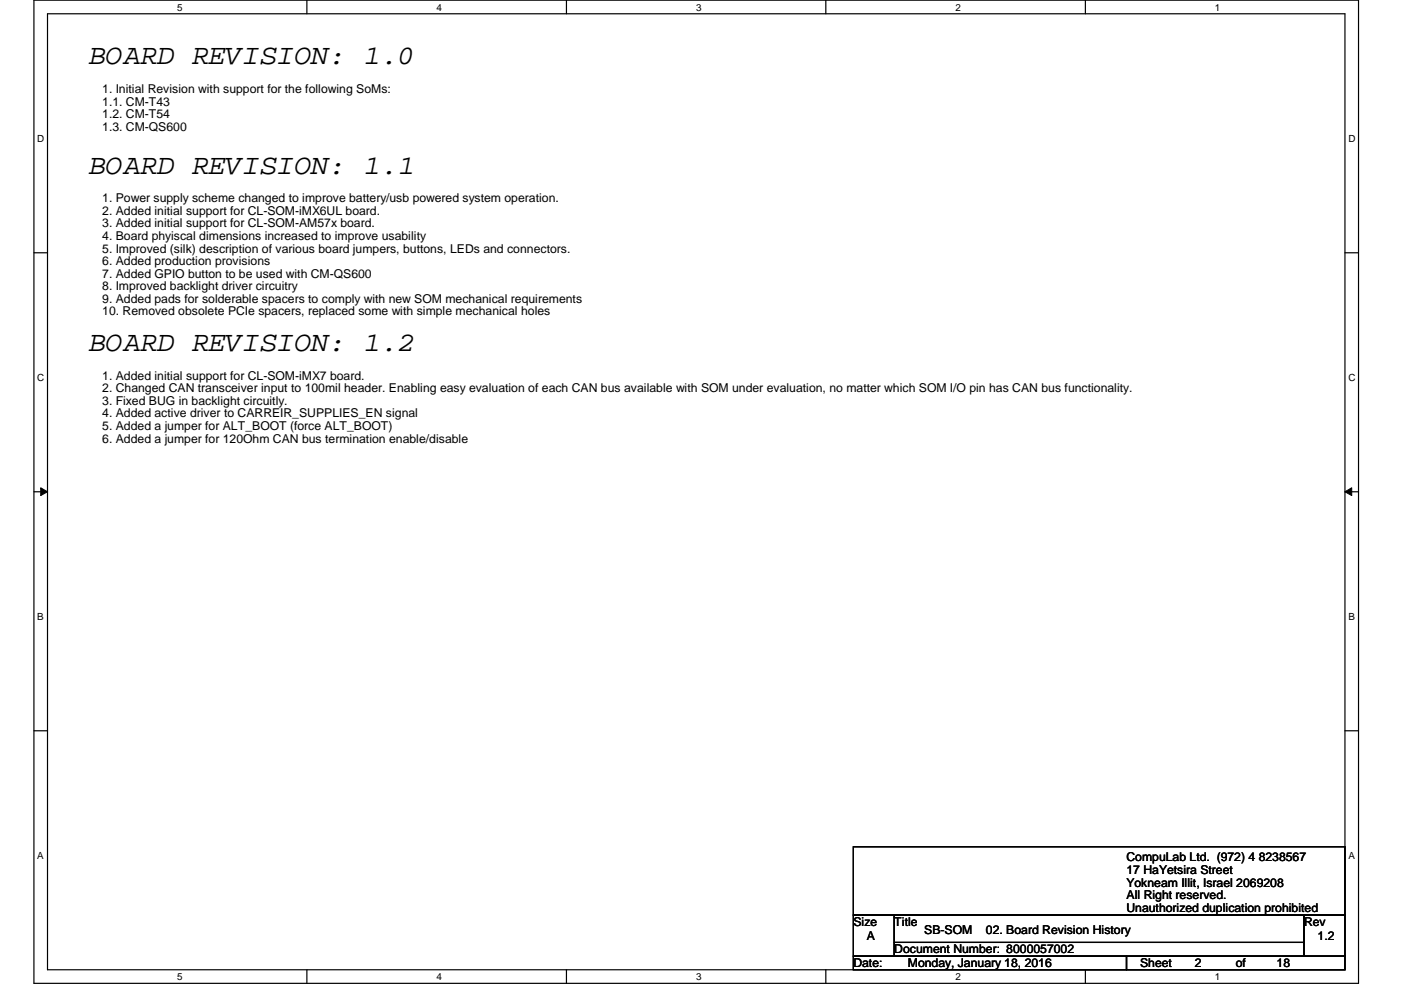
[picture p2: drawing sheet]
<svg xmlns="http://www.w3.org/2000/svg" width="297mm" height="210mm" viewBox="0 0 297 210" stroke-linecap="round" stroke-linejoin="round" font-family="sans-serif">
<defs><g id="words">
<g font-size="6.1">
<text x="18.8" y="13.7">BOARD REVISION: 1.0</text>
<text x="18.8" y="36.8">BOARD REVISION: 1.1</text>
<text x="18.8" y="74.5">BOARD REVISION: 1.2</text>
</g>
<g font-size="2.6">
<text x="21.7" y="19.7">1. Initial Revision with support for the following SoMs:</text>
<text x="21.7" y="22.4">1.1. CM-T43</text>
<text x="21.7" y="25.1">1.2. CM-T54</text>
<text x="21.7" y="27.7">1.3. CM-QS600</text>
<text x="21.7" y="42.9">1. Power supply scheme changed to improve battery/usb powered system operation.</text>
<text x="21.7" y="45.6">2. Added initial support for CL-SOM-iMX6UL board.</text>
<text x="21.7" y="48.2">3. Added initial support for CL-SOM-AM57x board.</text>
<text x="21.7" y="50.9">4. Board phyiscal dimensions increased to improve usability</text>
<text x="21.7" y="53.6">5. Improved (silk) description of various board jumpers, buttons, LEDs and connectors.</text>
<text x="21.7" y="56.2">6. Added production provisions</text>
<text x="21.7" y="58.9">7. Added GPIO button to be used with CM-QS600</text>
<text x="21.7" y="61.6">8. Improved backlight driver circuitry</text>
<text x="21.7" y="64.2">9. Added pads for solderable spacers to comply with new SOM mechanical requirements</text>
<text x="21.7" y="66.9">10. Removed obsolete PCIe spacers, replaced some with simple mechanical holes</text>
<text x="21.7" y="80.5">1. Added initial support for CL-SOM-iMX7 board.</text>
<text x="21.7" y="83.2">2. Changed CAN transceiver input to 100mil header. Enabling easy evaluation of each CAN bus available with SOM under evaluation, no matter which SOM I/O pin has CAN bus functionality.</text>
<text x="21.7" y="85.9">3. Fixed BUG in backlight circuitly.</text>
<text x="21.7" y="88.5">4. Added active driver to CARREIR_SUPPLIES_EN signal</text>
<text x="21.7" y="91.2">5. Added a jumper for ALT_BOOT (force ALT_BOOT)</text>
<text x="21.7" y="93.9">6. Added a jumper for 120Ohm CAN bus termination enable/disable</text>
<text x="238.8" y="182.5">CompuLab Ltd. (972) 4 8238567</text>
<text x="238.8" y="185.3">17 HaYetsira Street</text>
<text x="238.8" y="188">Yokneam Illit, Israel 2069208</text>
<text x="238.8" y="190.6">All Right reserved.</text>
<text x="180.9" y="196.3">Size</text>
<text x="189.6" y="196.3">Title</text>
<text x="238.8" y="193.5">Unauthorized duplication prohibited</text>
<text x="276.5" y="196.3">Rev</text>
<text x="183.8" y="199.3">A</text>
<text x="189.6" y="202.1">Document Number: 8000057002</text>
<text x="196" y="198.1">SB-SOM</text>
<text x="209" y="198.1">02. Board Revision History</text>
<text x="279.4" y="199.3">1.2</text>
<text x="180.9" y="205.1">Date:</text>
<text x="192.5" y="205.1">Monday, January 18, 2016</text>
<text x="241.7" y="205.1">Sheet</text>
<text x="253.3" y="205.1">2</text>
<text x="262" y="205.1">of</text>
<text x="270.7" y="205.1">18</text>
</g>
<g font-size="2.1">
<text x="37.5" y="2.2">5</text>
<text x="92.5" y="2.2">4</text>
<text x="147.6" y="2.2">3</text>
<text x="202.6" y="2.2">2</text>
<text x="257.6" y="2.2">1</text>
<text x="7.9" y="30.1">D</text>
<text x="285.9" y="30.1">D</text>
<text x="7.9" y="80.8">C</text>
<text x="285.9" y="80.8">C</text>
<text x="7.9" y="131.5">B</text>
<text x="285.9" y="131.5">B</text>
<text x="7.9" y="182.2">A</text>
<text x="285.9" y="182.2">A</text>
<text x="37.5" y="207.8">5</text>
<text x="92.5" y="207.8">4</text>
<text x="147.6" y="207.8">3</text>
<text x="202.6" y="207.8">2</text>
<text x="257.6" y="207.8">1</text>
</g>
</g></defs>
<path d="M7.2 0h280.8v208.5h-280.8zM10.1 2.9h275.1v202.7h-275.1z" fill="none" stroke="#000" stroke-width=".25"/>
<g fill="#fff">
<path d="M37.5 .3h1.2v2.4h-1.2z"/>
<path d="M37.5 205.9h1.2v2.3h-1.2z"/>
</g>
<path d="M65.1 0v2.9M65.1 205.6v2.9" fill="none" stroke="#000" stroke-width=".25"/>
<g fill="#fff">
<path d="M92.5 .3h1.2v2.4h-1.2z"/>
<path d="M92.5 205.9h1.2v2.3h-1.2z"/>
</g>
<path d="M120.1 0v2.9M120.1 205.6v2.9" fill="none" stroke="#000" stroke-width=".25"/>
<g fill="#fff">
<path d="M147.6 .3h1.1v2.4h-1.1z"/>
<path d="M147.6 205.9h1.1v2.3h-1.1z"/>
</g>
<path d="M175.1 0v2.9M175.1 205.6v2.9" fill="none" stroke="#000" stroke-width=".25"/>
<g fill="#fff">
<path d="M202.6 .3h1.1v2.4h-1.1z"/>
<path d="M202.6 205.9h1.1v2.3h-1.1z"/>
</g>
<path d="M230.1 0v2.9M230.1 205.6v2.9" fill="none" stroke="#000" stroke-width=".25"/>
<g fill="#fff">
<path d="M257.6 .3h1.1v2.4h-1.1z"/>
<path d="M257.6 205.9h1.1v2.3h-1.1z"/>
<path d="M7.9 28.2h1.5v2.4h-1.5z"/>
<path d="M285.9 28.2h1.5v2.4h-1.5z"/>
<path d="M7.9 78.9h1.5v2.3h-1.5z"/>
<path d="M285.9 78.9h1.5v2.3h-1.5z"/>
</g>
<path d="M7.2 53.6h2.9M285.2 53.6h2.8" fill="none" stroke="#000" stroke-width=".25"/>
<g fill="#fff">
<path d="M7.9 129.6h1.4v2.3h-1.4z"/>
<path d="M285.9 129.6h1.3v2.3h-1.3z"/>
</g>
<path d="M7.2 104.3h2.9M285.2 104.3h2.8" fill="none" stroke="#000" stroke-width=".25"/>
<path d="M8.6 103.4l1.5 .9-1.5 .8zM285.2 104.3l1.4-.9v1.7z" fill="#000"/>
<path d="M8.6 103.4l1.5 .9-1.5 .8zM285.2 104.3l1.4-.9v1.7z" fill="none" stroke="#000" stroke-width=".21"/>
<g fill="#fff">
<path d="M7.9 180.3h1.4v2.3h-1.4z"/>
<path d="M285.9 180.3h1.3v2.3h-1.3z"/>
</g>
<path d="M7.2 154.9h2.9M285.2 154.9h2.8M180.9 179.5h104.3v14.5h-104.3zM180.9 194h8.7v8.7h-8.7zM189.6 194h86.9v8.7h-86.9zM189.6 199.8h86.9M276.5 194h8.7v8.7h-8.7zM276.5 199.8h.1M180.9 202.7h57.9v2.9h-57.9zM238.8 202.7h46.4v2.9h-46.4z" fill="none" stroke="#000" stroke-width=".25"/>
<use href="#words"/>
</svg>
